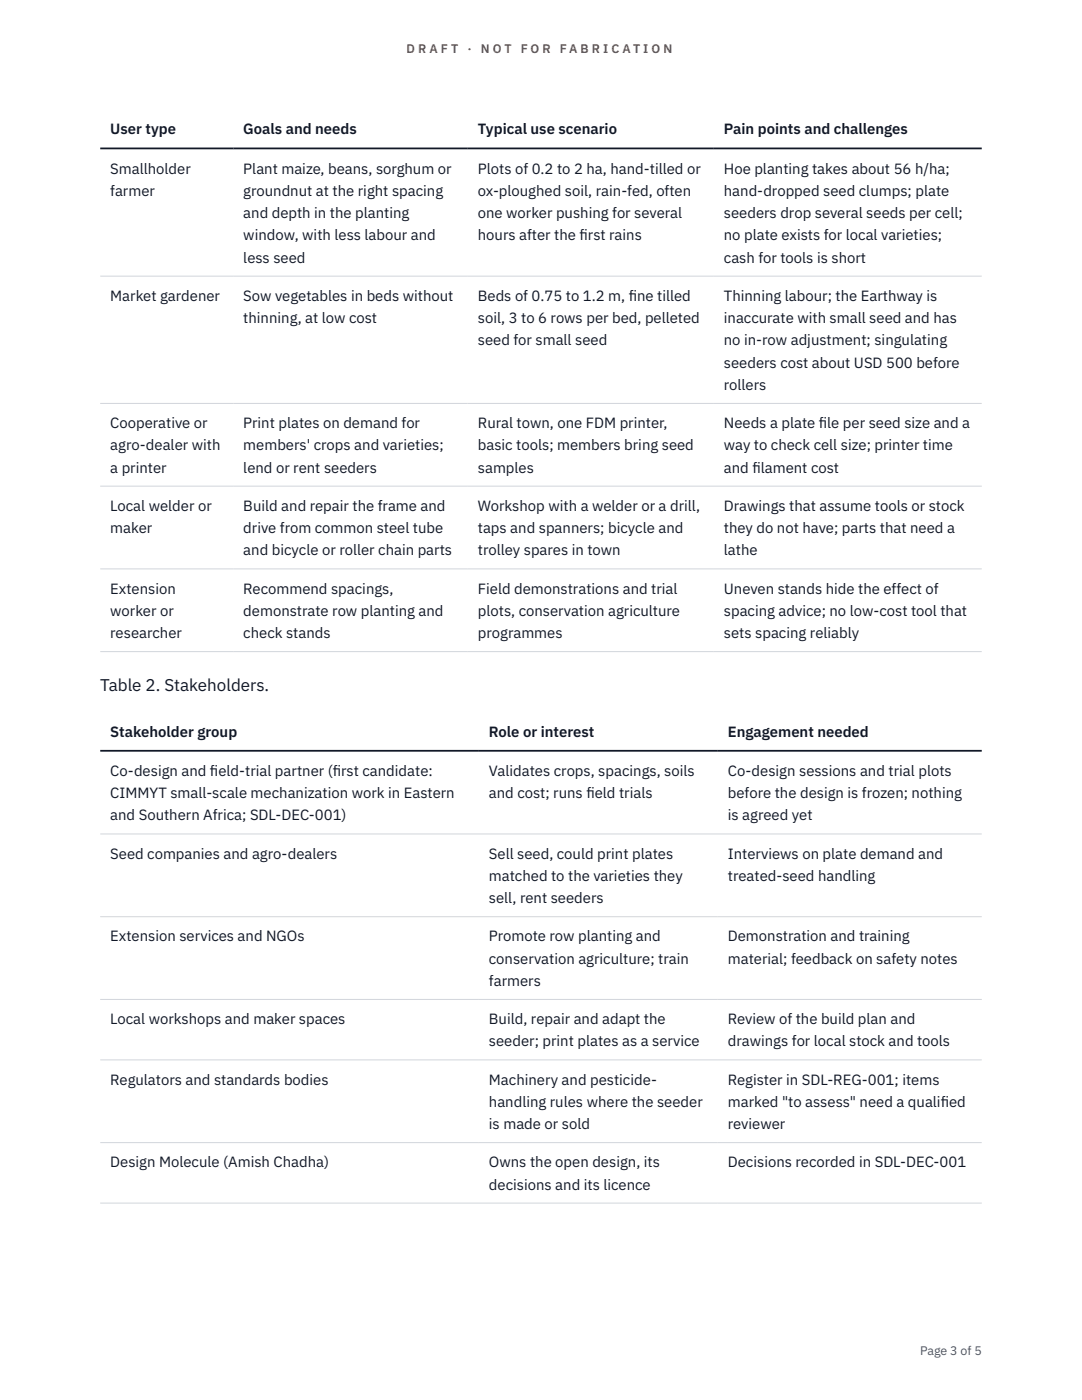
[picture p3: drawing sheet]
<svg xmlns="http://www.w3.org/2000/svg" width="216mm" height="279mm" viewBox="0 0 216 279" stroke-linecap="round" stroke-linejoin="round" font-family="sans-serif">
<defs><g id="words">
<text font-size="3.4" fill="#111827" x="20" y="137.9">Table 2. Stakeholders.</text>
<g font-size="3" fill="#111827">
<text x="22" y="26.8">User type</text>
<text x="48.5" y="26.8">Goals and needs</text>
<text x="95.3" y="26.8">Typical use scenario</text>
<text x="144.4" y="26.8">Pain points and challenges</text>
<text x="22" y="34.6">Smallholder</text>
<text x="48.5" y="34.6">Plant maize, beans, sorghum or</text>
<text x="95.3" y="34.6">Plots of 0.2 to 2 ha, hand-tilled or</text>
<text x="144.4" y="34.6">Hoe planting takes about 56 h/ha;</text>
<text x="22" y="39.1">farmer</text>
<text x="48.5" y="39.1">groundnut at the right spacing</text>
<text x="95.3" y="39.1">ox-ploughed soil, rain-fed, often</text>
<text x="144.4" y="39.1">hand-dropped seed clumps; plate</text>
<text x="48.5" y="43.5">and depth in the planting</text>
<text x="48.5" y="48">window, with less labour and</text>
<text x="95.3" y="43.5">one worker pushing for several</text>
<text x="95.3" y="48">hours after the f</text>
<text x="115.6" y="48">irst rains</text>
<text x="144.4" y="43.5">seeders drop several seeds per cell;</text>
<text x="144.4" y="48">no plate exists for local varieties;</text>
<text x="48.5" y="52.4">less seed</text>
<text x="144.4" y="52.4">cash for tools is short</text>
<text x="22" y="60">Market gardener</text>
<text x="48.5" y="60">Sow vegetables in beds without</text>
<text x="48.5" y="64.5">thinning, at low cost</text>
<text x="95.3" y="60">Beds of 0.75 to 1.2 m, f</text>
<text x="95.3" y="64.5">soil, 3 to 6 rows per bed, pelleted</text>
<text x="125.4" y="60">ine tilled</text>
<text x="144.4" y="60">Thinning labour; the Earthway is</text>
<text x="144.4" y="64.5">inaccurate with small seed and has</text>
<text x="95.3" y="68.9">seed for small seed</text>
<text x="144.4" y="68.9">no in-row adjustment; singulating</text>
<text x="144.4" y="73.4">seeders cost about USD 500 before</text>
<text x="144.4" y="77.8">rollers</text>
<text x="22" y="85.4">Cooperative or</text>
<text x="22" y="89.9">agro-dealer with</text>
<text x="48.5" y="85.4">Print plates on demand for</text>
<text x="48.5" y="89.9">members' crops and varieties;</text>
<text x="95.3" y="85.4">Rural town, one FDM printer,</text>
<text x="95.3" y="89.9">basic tools; members bring seed</text>
<text x="144.4" y="85.4">Needs a plate f</text>
<text x="144.4" y="89.9">way to check cell size; printer time</text>
<text x="163.4" y="85.4">ile per seed size and a</text>
<text x="22" y="94.3">a printer</text>
<text x="48.5" y="94.3">lend or rent seeders</text>
<text x="95.3" y="94.3">samples</text>
<text x="144.4" y="94.3">and f</text>
<text x="150.1" y="94.3">ilament cost</text>
<text x="22" y="101.9">Local welder or</text>
<text x="48.5" y="101.9">Build and repair the frame and</text>
<text x="95.3" y="101.9">Workshop with a welder or a drill,</text>
<text x="144.4" y="101.9">Drawings that assume tools or stock</text>
<text x="22" y="106.4">maker</text>
<text x="48.5" y="106.4">drive from common steel tube</text>
<text x="95.3" y="106.4">taps and spanners; bicycle and</text>
<text x="144.4" y="106.4">they do not have; parts that need a</text>
<text x="48.5" y="110.8">and bicycle or roller chain parts</text>
<text x="95.3" y="110.8">trolley spares in town</text>
<text x="144.4" y="110.8">lathe</text>
<text x="22" y="118.5">Extension</text>
<text x="48.5" y="118.5">Recommend spacings,</text>
<text x="95.3" y="118.5">Field demonstrations and trial</text>
<text x="144.4" y="118.5">Uneven stands hide the effect of</text>
<text x="22" y="122.9">worker or</text>
<text x="48.5" y="122.9">demonstrate row planting and</text>
<text x="95.3" y="122.9">plots, conservation agriculture</text>
<text x="144.4" y="122.9">spacing advice; no low-cost tool that</text>
<text x="22" y="127.3">researcher</text>
<text x="48.5" y="127.3">check stands</text>
<text x="95.3" y="127.3">programmes</text>
<text x="144.4" y="127.3">sets spacing reliably</text>
<text x="22" y="147">Stakeholder group</text>
<text x="97.6" y="147">Role or interest</text>
<text x="145.2" y="147">Engagement needed</text>
<text x="22" y="154.8">Co-design and f</text>
<text x="41.9" y="154.8">ield-trial partner (f</text>
<text x="66.4" y="154.8">irst candidate:</text>
<text x="97.6" y="154.8">Validates crops, spacings, soils</text>
<text x="145.2" y="154.8">Co-design sessions and trial plots</text>
<text x="22" y="159.3">CIMMYT small-scale mechanization work in Eastern</text>
<text x="97.6" y="159.3">and cost; runs f</text>
<text x="117" y="159.3">ield trials</text>
<text x="145.2" y="159.3">before the design is frozen; nothing</text>
<text x="22" y="163.7">and Southern Africa; SDL-DEC-001)</text>
<text x="145.2" y="163.7">is agreed yet</text>
<text x="22" y="171.4">Seed companies and agro-dealers</text>
<text x="97.6" y="171.4">Sell seed, could print plates</text>
<text x="145.2" y="171.4">Interviews on plate demand and</text>
<text x="97.6" y="175.8">matched to the varieties they</text>
<text x="145.2" y="175.8">treated-seed handling</text>
<text x="97.6" y="180.2">sell, rent seeders</text>
<text x="22" y="187.9">Extension services and NGOs</text>
<text x="97.6" y="187.9">Promote row planting and</text>
<text x="145.2" y="187.9">Demonstration and training</text>
<text x="97.6" y="192.3">conservation agriculture; train</text>
<text x="97.6" y="196.8">farmers</text>
<text x="145.2" y="192.3">material; feedback on safety notes</text>
<text x="22" y="204.4">Local workshops and maker spaces</text>
<text x="97.6" y="204.4">Build, repair and adapt the</text>
<text x="97.6" y="208.8">seeder; print plates as a service</text>
<text x="145.2" y="204.4">Review of the build plan and</text>
<text x="145.2" y="208.8">drawings for local stock and tools</text>
<text x="22" y="216.4">Regulators and standards bodies</text>
<text x="97.6" y="216.4">Machinery and pesticide-</text>
<text x="97.6" y="220.9">handling rules where the seeder</text>
<text x="145.2" y="216.4">Register in SDL-REG-001; items</text>
<text x="145.2" y="220.9">marked &quot;to assess&quot; need a qualif</text>
<text x="187.7" y="220.9">ied</text>
<text x="97.6" y="225.3">is made or sold</text>
<text x="145.2" y="225.3">reviewer</text>
<text x="22" y="233">Design Molecule (Amish Chadha)</text>
<text x="97.6" y="233">Owns the open design, its</text>
<text x="145.2" y="233">Decisions recorded in SDL-DEC-001</text>
<text x="97.6" y="237.4">decisions and its licence</text>
</g>
<g font-size="2.5" fill="#b45309">
<text x="81.1" y="10.5">D R A F T</text>
<text x="93.3" y="10.5">·</text>
<text x="95.9" y="10.5">N O T</text>
<text x="103.9" y="10.5">F O R</text>
<text x="111.7" y="10.5">F A B R I C A T I O N</text>
</g>
<text font-size="2.5" fill="#4b5563" x="183.6" y="270.3">Page 3 of 5</text>
</g></defs>
<path d="M20 55.1h175.9M20 80.5h175.9M20 97h175.9M20 113.5h175.9M20 130h175.9M20 166.4h175.9M20 182.9h175.9M20 199.5h175.9M20 211.5h175.9M20 228h175.9M20 240.1h175.9" fill="none" stroke="#d1d5db" stroke-width=".2"/>
<path d="M20 29.6h175.9M20 149.8h175.9" fill="none" stroke="#111827" stroke-width=".35"/>
<use href="#words"/>
</svg>
